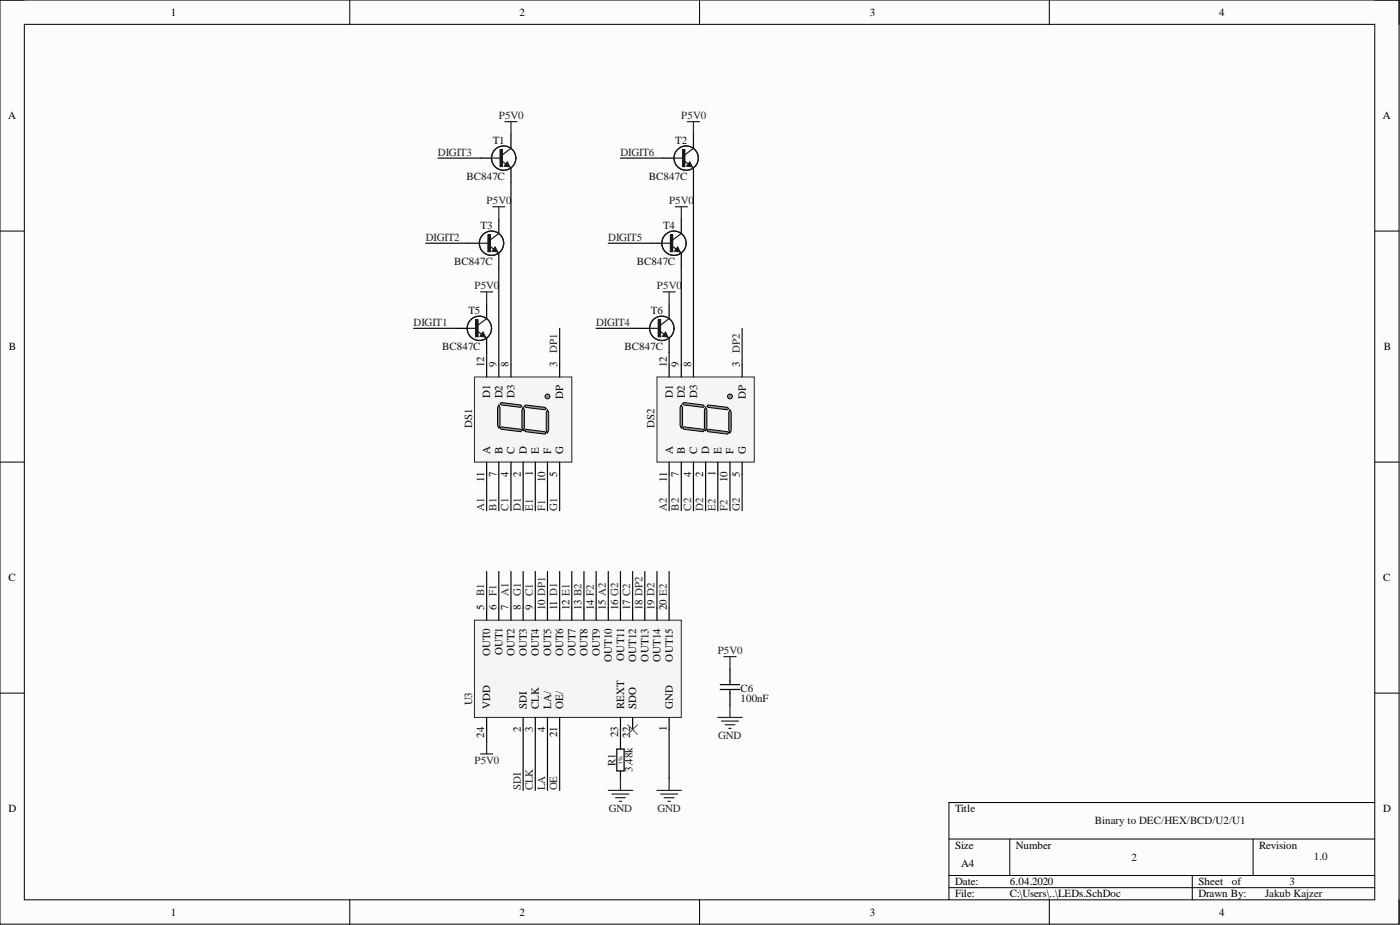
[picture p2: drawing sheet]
<svg xmlns="http://www.w3.org/2000/svg" width="292mm" height="193mm" viewBox="0 0 292 193" stroke-linecap="round" stroke-linejoin="round" font-family="sans-serif">
<defs><g id="words">
<g font-size="2.3">
<text x="35.6" y="3.3">1</text>
<text x="108.4" y="3.3">2</text>
<text x="181.5" y="3.3">3</text>
<text x="254.3" y="3.3">4</text>
<text x="1.7" y="24.9">A</text>
<text x="288.5" y="24.9">A</text>
<text x="1.9" y="73.1">B</text>
<text x="101" y="76.6" transform="rotate(-90 101 76.6)">12</text>
<text x="103.6" y="76.6" transform="rotate(-90 103.6 76.6)">9</text>
<text x="106.1" y="76.6" transform="rotate(-90 106.1 76.6)">8</text>
<text x="116.3" y="76.6" transform="rotate(-90 116.3 76.6)">3</text>
<text x="139.1" y="76.6" transform="rotate(-90 139.1 76.6)">12</text>
<text x="141.6" y="76.6" transform="rotate(-90 141.6 76.6)">9</text>
<text x="144.2" y="76.6" transform="rotate(-90 144.2 76.6)">8</text>
<text x="154.3" y="76.6" transform="rotate(-90 154.3 76.6)">3</text>
<text x="288.7" y="73.1">B</text>
<text x="102.3" y="83" transform="rotate(-90 102.3 83)">D1</text>
<text x="104.8" y="83.1" transform="rotate(-90 104.8 83.1)">D2</text>
<text x="107.4" y="83" transform="rotate(-90 107.4 83)">D3</text>
<text x="117.5" y="83.3" transform="rotate(-90 117.5 83.3)">DP</text>
<text x="140.4" y="83" transform="rotate(-90 140.4 83)">D1</text>
<text x="142.9" y="83.1" transform="rotate(-90 142.9 83.1)">D2</text>
<text x="145.4" y="83" transform="rotate(-90 145.4 83)">D3</text>
<text x="155.6" y="83.3" transform="rotate(-90 155.6 83.3)">DP</text>
<text x="102.3" y="94.6" transform="rotate(-90 102.3 94.6)">A</text>
<text x="104.8" y="94.6" transform="rotate(-90 104.8 94.6)">B</text>
<text x="107.4" y="94.6" transform="rotate(-90 107.4 94.6)">C</text>
<text x="109.9" y="94.6" transform="rotate(-90 109.9 94.6)">D</text>
<text x="112.4" y="94.6" transform="rotate(-90 112.4 94.6)">E</text>
<text x="115" y="94.6" transform="rotate(-90 115 94.6)">F</text>
<text x="117.5" y="94.6" transform="rotate(-90 117.5 94.6)">G</text>
<text x="140.4" y="94.6" transform="rotate(-90 140.4 94.6)">A</text>
<text x="142.9" y="94.6" transform="rotate(-90 142.9 94.6)">B</text>
<text x="145.4" y="94.6" transform="rotate(-90 145.4 94.6)">C</text>
<text x="148" y="94.6" transform="rotate(-90 148 94.6)">D</text>
<text x="150.5" y="94.6" transform="rotate(-90 150.5 94.6)">E</text>
<text x="153.1" y="94.6" transform="rotate(-90 153.1 94.6)">F</text>
<text x="155.6" y="94.6" transform="rotate(-90 155.6 94.6)">G</text>
<text x="101" y="100.5" transform="rotate(-90 101 100.5)">11</text>
<text x="103.6" y="99.4" transform="rotate(-90 103.6 99.4)">7</text>
<text x="106.1" y="99.5" transform="rotate(-90 106.1 99.5)">4</text>
<text x="108.6" y="99.4" transform="rotate(-90 108.6 99.4)">2</text>
<text x="111.2" y="99.3" transform="rotate(-90 111.2 99.3)">1</text>
<text x="113.7" y="100.6" transform="rotate(-90 113.7 100.6)">10</text>
<text x="116.3" y="99.4" transform="rotate(-90 116.3 99.4)">5</text>
<text x="139.1" y="100.5" transform="rotate(-90 139.1 100.5)">11</text>
<text x="141.6" y="99.4" transform="rotate(-90 141.6 99.4)">7</text>
<text x="144.2" y="99.5" transform="rotate(-90 144.2 99.5)">4</text>
<text x="146.7" y="99.4" transform="rotate(-90 146.7 99.4)">2</text>
<text x="149.3" y="99.3" transform="rotate(-90 149.3 99.3)">1</text>
<text x="151.8" y="100.6" transform="rotate(-90 151.8 100.6)">10</text>
<text x="154.3" y="99.4" transform="rotate(-90 154.3 99.4)">5</text>
<text x="1.8" y="121.3">C</text>
<text x="288.6" y="121.3">C</text>
<text x="101" y="127.3" transform="rotate(-90 101 127.3)">5</text>
<text x="103.6" y="127.3" transform="rotate(-90 103.6 127.3)">6</text>
<text x="106.1" y="127.3" transform="rotate(-90 106.1 127.3)">7</text>
<text x="108.6" y="127.3" transform="rotate(-90 108.6 127.3)">8</text>
<text x="111.2" y="127.3" transform="rotate(-90 111.2 127.3)">9</text>
<text x="113.7" y="127.3" transform="rotate(-90 113.7 127.3)">10 DP1</text>
<text x="116.3" y="127.3" transform="rotate(-90 116.3 127.3)">11 D1</text>
<text x="118.8" y="127.3" transform="rotate(-90 118.8 127.3)">12 E1</text>
<text x="121.3" y="127.3" transform="rotate(-90 121.3 127.3)">13 B2</text>
<text x="123.9" y="127.3" transform="rotate(-90 123.9 127.3)">14 F2</text>
<text x="126.4" y="127.3" transform="rotate(-90 126.4 127.3)">15 A2</text>
<text x="128.9" y="127.3" transform="rotate(-90 128.9 127.3)">16 G2</text>
<text x="131.5" y="127.3" transform="rotate(-90 131.5 127.3)">17 C2</text>
<text x="134" y="127.3" transform="rotate(-90 134 127.3)">18 DP2</text>
<text x="136.6" y="127.3" transform="rotate(-90 136.6 127.3)">19 D2</text>
<text x="139.1" y="127.3" transform="rotate(-90 139.1 127.3)">20 E2</text>
<text x="102.3" y="136.9" transform="rotate(-90 102.3 136.9)">OUT0</text>
<text x="104.8" y="136.7" transform="rotate(-90 104.8 136.7)">OUT1</text>
<text x="107.4" y="136.9" transform="rotate(-90 107.4 136.9)">OUT2</text>
<text x="109.9" y="136.8" transform="rotate(-90 109.9 136.8)">OUT3</text>
<text x="112.4" y="136.9" transform="rotate(-90 112.4 136.9)">OUT4</text>
<text x="115" y="136.8" transform="rotate(-90 115 136.8)">OUT5</text>
<text x="117.5" y="136.9" transform="rotate(-90 117.5 136.9)">OUT6</text>
<text x="120.1" y="136.9" transform="rotate(-90 120.1 136.9)">OUT7</text>
<text x="122.6" y="136.9" transform="rotate(-90 122.6 136.9)">OUT8</text>
<text x="125.1" y="136.9" transform="rotate(-90 125.1 136.9)">OUT9</text>
<text x="130.2" y="137.8" transform="rotate(-90 130.2 137.8)">OUT11</text>
<text x="127.7" y="138.1" transform="rotate(-90 127.7 138.1)">OUT10</text>
<text x="132.8" y="138.1" transform="rotate(-90 132.8 138.1)">OUT12</text>
<text x="135.3" y="138" transform="rotate(-90 135.3 138)">OUT13</text>
<text x="137.8" y="138.1" transform="rotate(-90 137.8 138.1)">OUT14</text>
<text x="140.4" y="138" transform="rotate(-90 140.4 138)">OUT15</text>
<text x="102.3" y="147.9" transform="rotate(-90 102.3 147.9)">VDD</text>
<text x="109.9" y="147.9" transform="rotate(-90 109.9 147.9)">SDI</text>
<text x="112.4" y="147.9" transform="rotate(-90 112.4 147.9)">CLK</text>
<text x="115" y="147.9" transform="rotate(-90 115 147.9)">LA/</text>
<text x="117.5" y="147.9" transform="rotate(-90 117.5 147.9)">OE/</text>
<text x="130.2" y="147.9" transform="rotate(-90 130.2 147.9)">REXT</text>
<text x="132.8" y="147.9" transform="rotate(-90 132.8 147.9)">SDO</text>
<text x="140.4" y="147.9" transform="rotate(-90 140.4 147.9)">GND</text>
<text x="101" y="153.9" transform="rotate(-90 101 153.9)">24</text>
<text x="108.6" y="152.7" transform="rotate(-90 108.6 152.7)">2</text>
<text x="111.2" y="152.6" transform="rotate(-90 111.2 152.6)">3</text>
<text x="113.7" y="152.8" transform="rotate(-90 113.7 152.8)">4</text>
<text x="116.3" y="153.7" transform="rotate(-90 116.3 153.7)">21</text>
<text x="128.9" y="153.8" transform="rotate(-90 128.9 153.8)">23</text>
<text x="131.5" y="153.9" transform="rotate(-90 131.5 153.9)">22</text>
<text x="139.1" y="152.5" transform="rotate(-90 139.1 152.5)">1</text>
<text x="1.8" y="169.5">D</text>
<text x="199.3" y="169.5">Title</text>
<text x="288.6" y="169.5">D</text>
<text x="199.3" y="177.1">Size</text>
<text x="212" y="177.1">Number</text>
<text x="262.7" y="177.1">Revision</text>
<text x="199.3" y="184.7">Date:</text>
<text x="200.5" y="180.9">A4</text>
<text x="210.7" y="184.7">6.04.2020</text>
<text x="250" y="184.7">Sheet</text>
<text x="257" y="184.7">of</text>
<text x="35.6" y="191">1</text>
<text x="108.4" y="191">2</text>
<text x="181.5" y="191">3</text>
<text x="199.3" y="187.2">File:</text>
<text x="210.7" y="187.2">C:\Users\..\LEDs.SchDoc</text>
<text x="250" y="187.2">Drawn By:</text>
<text x="254.3" y="191">4</text>
</g>
<g font-size="2.3" fill="#0e0e0e">
<text x="102.8" y="29.9">T1</text>
<text x="140.9" y="29.9">T2</text>
<text x="97.3" y="37.6">BC847C</text>
<text x="135.4" y="37.6">BC847C</text>
<text x="100.3" y="47.7">T3</text>
<text x="138.3" y="47.7">T4</text>
<text x="94.8" y="55.3">BC847C</text>
<text x="132.8" y="55.3">BC847C</text>
<text x="97.7" y="65.5">T5</text>
<text x="135.8" y="65.5">T6</text>
<text x="92.2" y="73.1">BC847C</text>
<text x="130.3" y="73.1">BC847C</text>
<text x="98.5" y="89.3" transform="rotate(-90 98.5 89.3)">DS1</text>
<text x="136.6" y="89.3" transform="rotate(-90 136.6 89.3)">DS2</text>
<text x="98.5" y="147.1" transform="rotate(-90 98.5 147.1)">U3</text>
<text x="154.5" y="144.3">C6</text>
<text x="154.5" y="146.4">100nF</text>
<text x="128.4" y="159.9" transform="rotate(-90 128.4 159.9)">R1</text>
<text x="132" y="161.1" transform="rotate(-90 132 161.1)">3.48k</text>
<text x="228.5" y="172">Binary to DEC/HEX/BCD/U2/U1</text>
<text x="236.1" y="179.6">2</text>
<text x="274.1" y="179.3">1.0</text>
<text x="269.1" y="184.7">3</text>
<text x="264" y="187.2">Jakub Kajzer</text>
</g>
<g font-size="2.3" fill="#262626">
<text x="104.1" y="24.9">P5V0</text>
<text x="142.1" y="24.9">P5V0</text>
<text x="91.4" y="32.5">DIGIT3</text>
<text x="129.5" y="32.5">DIGIT6</text>
<text x="101.5" y="42.6">P5V0</text>
<text x="139.6" y="42.6">P5V0</text>
<text x="88.8" y="50.2">DIGIT2</text>
<text x="126.9" y="50.2">DIGIT5</text>
<text x="99" y="60.4">P5V0</text>
<text x="137.1" y="60.4">P5V0</text>
<text x="86.3" y="68">DIGIT1</text>
<text x="124.4" y="68">DIGIT4</text>
<text x="116.3" y="73.6" transform="rotate(-90 116.3 73.6)">DP1</text>
<text x="154.3" y="73.6" transform="rotate(-90 154.3 73.6)">DP2</text>
<text x="101" y="106.5" transform="rotate(-90 101 106.5)">A1</text>
<text x="103.6" y="106.5" transform="rotate(-90 103.6 106.5)">B1</text>
<text x="106.1" y="106.5" transform="rotate(-90 106.1 106.5)">C1</text>
<text x="108.6" y="106.5" transform="rotate(-90 108.6 106.5)">D1</text>
<text x="111.2" y="106.5" transform="rotate(-90 111.2 106.5)">E1</text>
<text x="113.7" y="106.5" transform="rotate(-90 113.7 106.5)">F1</text>
<text x="116.3" y="106.5" transform="rotate(-90 116.3 106.5)">G1</text>
<text x="139.1" y="106.5" transform="rotate(-90 139.1 106.5)">A2</text>
<text x="141.6" y="106.5" transform="rotate(-90 141.6 106.5)">B2</text>
<text x="144.2" y="106.5" transform="rotate(-90 144.2 106.5)">C2</text>
<text x="146.7" y="106.5" transform="rotate(-90 146.7 106.5)">D2</text>
<text x="149.3" y="106.5" transform="rotate(-90 149.3 106.5)">E2</text>
<text x="151.8" y="106.5" transform="rotate(-90 151.8 106.5)">F2</text>
<text x="154.3" y="106.5" transform="rotate(-90 154.3 106.5)">G2</text>
<text x="101" y="124.3" transform="rotate(-90 101 124.3)">B1</text>
<text x="103.6" y="124.3" transform="rotate(-90 103.6 124.3)">F1</text>
<text x="106.1" y="124.3" transform="rotate(-90 106.1 124.3)">A1</text>
<text x="108.6" y="124.3" transform="rotate(-90 108.6 124.3)">G1</text>
<text x="111.2" y="124.3" transform="rotate(-90 111.2 124.3)">C1</text>
<text x="149.8" y="136.5">P5V0</text>
<text x="149.8" y="154.2">GND</text>
<text x="99" y="159.3">P5V0</text>
<text x="108.6" y="164.9" transform="rotate(-90 108.6 164.9)">SDI</text>
<text x="111.2" y="164.9" transform="rotate(-90 111.2 164.9)">CLK</text>
<text x="113.7" y="164.9" transform="rotate(-90 113.7 164.9)">LA</text>
<text x="116.3" y="164.9" transform="rotate(-90 116.3 164.9)">OE</text>
<text x="127" y="169.5">GND</text>
<text x="137.2" y="169.5">GND</text>
</g>
<text font-size="1.1" fill="#0e0e0e" x="129.9" y="159.3" transform="rotate(-90 129.9 159.3)">1%</text>
</g></defs>
<path d="M0 0h291.9v192.8h-291.9z" fill-rule="evenodd" fill="#fcfcfc"/>
<path d="M0 0h291.9v192.8h-291.9z" fill="none" stroke="#000" stroke-width=".21"/>
<path d="M5.1 5.1h281.7v182.6h-281.7z" fill-rule="evenodd" fill="#fcfcfc"/>
<g fill="none" stroke="#000" stroke-width=".21">
<path d="M0 0h5.1M5.1 5.1h281.7v182.6h-281.7zM73 0v5.1M146 0v5.1M218.9 0v5.1M286.8 0h5.1v5.1M0 48.2h5.1M286.8 48.2h5.1M0 96.4h5.1M286.8 96.4h5.1M0 144.6h5.1M286.8 144.6h5.1"/>
<path d="M198 175h88.8M210.7 175v7.6M261.4 175v7.6M286.8 167.4h-88.8v20.3M73 187.7v5.1M146 187.7v5.1M198 182.6h88.8M198 185.2h88.8M218.9 187.7v5.1M248.8 182.6v5.1M291.9 187.7v5.1"/>
</g>
<path d="M99 129.4h43.1v20.3h-43.1z" fill-rule="evenodd" fill="#f5f5f5"/>
<path d="M99 129.4h43.1v20.3h-43.1z" fill="none" stroke="#262626" stroke-width=".21"/>
<g fill="none" stroke="#000" stroke-width=".25">
<path d="M101.5 126.8v2.6M104.1 126.8v2.6M106.6 126.8v2.6M109.1 126.8v2.6M111.7 126.8v2.6M114.2 126.8v2.6M116.8 126.8v2.6M119.3 126.8v2.6M121.8 126.8v2.6M124.4 126.8v2.6M126.9 126.8v2.6M129.5 126.8v2.6"/>
<path d="M132 126.8v2.6M134.5 126.8v2.6M137.1 126.8v2.6M139.6 126.8v2.6M101.5 149.7v2.5M109.1 149.7v2.5M111.7 149.7v2.5M114.2 149.7v2.5M116.8 149.7v2.5M129.5 149.7v2.5M132 149.7v2.5M139.6 149.7v2.5"/>
</g>
<path d="M99 78.6h20.3v17.8h-20.3z" fill-rule="evenodd" fill="#f5f5f5"/>
<path d="M99 78.6h20.3v17.8h-20.3z" fill="none" stroke="#262626" stroke-width=".21"/>
<path d="M101.5 76.1v2.5M104.1 76.1v2.5M116.8 76.1v2.5M101.5 96.4v2.5M104.1 96.4v2.5M106.6 96.4v2.5M109.1 96.4v2.5M111.7 96.4v2.5M114.2 96.4v2.5M116.8 96.4v2.5" fill="none" stroke="#000" stroke-width=".25"/>
<circle cx="114.2" cy="82.7" r=".51" fill="#969696"/>
<circle cx="114.2" cy="82.7" r=".51" fill="none" stroke="#000" stroke-width=".21"/>
<path d="M114.2 85.5l.3 .5v3.8l-.3 .5-.2-.5v-3.8z" fill-rule="evenodd" fill="#969696"/>
<path d="M114.2 85.5l.3 .5v3.8l-.3 .5-.2-.5v-3.8z" fill="none" stroke="#000" stroke-width=".21"/>
<path d="M109.1 85l.3 .5v3.8l-.3 .5-.2-.5v-3.8z" fill-rule="evenodd" fill="#969696"/>
<path d="M109.1 85l.3 .5v3.8l-.3 .5-.2-.5v-3.8z" fill="none" stroke="#000" stroke-width=".21"/>
<path d="M104.1 84.5l.2 .5v3.8l-.2 .5-.3-.5v-3.8z" fill-rule="evenodd" fill="#969696"/>
<path d="M104.1 84.5l.2 .5v3.8l-.2 .5-.3-.5v-3.8z" fill="none" stroke="#000" stroke-width=".21"/>
<path d="M104.3 84.2l.3-.2 4 .5 .3 .2-.3 .3-4-.5z" fill-rule="evenodd" fill="#969696"/>
<path d="M104.3 84.2l.3-.2 4 .5 .3 .2-.3 .3-4-.5z" fill="none" stroke="#000" stroke-width=".21"/>
<path d="M104.3 89.3l.3-.3 4 .6 .3 .2-.3 .3-4-.5z" fill-rule="evenodd" fill="#969696"/>
<path d="M104.3 89.3l.3-.3 4 .6 .3 .2-.3 .3-4-.5z" fill="none" stroke="#000" stroke-width=".21"/>
<path d="M109.4 89.8l.3-.2 4 .5 .3 .2-.3 .3-4-.5z" fill-rule="evenodd" fill="#969696"/>
<path d="M109.4 89.8l.3-.2 4 .5 .3 .2-.3 .3-4-.5z" fill="none" stroke="#000" stroke-width=".21"/>
<path d="M109.4 84.7l.3-.2 4 .5 .3 .2-.3 .3-4-.5z" fill-rule="evenodd" fill="#969696"/>
<path d="M109.4 84.7l.3-.2 4 .5 .3 .2-.3 .3-4-.5z" fill="none" stroke="#000" stroke-width=".21"/>
<path d="M106.6 76.1v2.5" fill="none" stroke="#000" stroke-width=".25"/>
<path d="M137.1 78.6h20.3v17.8h-20.3z" fill-rule="evenodd" fill="#f5f5f5"/>
<path d="M137.1 78.6h20.3v17.8h-20.3z" fill="none" stroke="#262626" stroke-width=".21"/>
<path d="M139.6 76.1v2.5M142.1 76.1v2.5M154.8 76.1v2.5M139.6 96.4v2.5M142.1 96.4v2.5M144.7 96.4v2.5M147.2 96.4v2.5M149.8 96.4v2.5M152.3 96.4v2.5M154.8 96.4v2.5" fill="none" stroke="#000" stroke-width=".25"/>
<circle cx="152.3" cy="82.7" r=".51" fill="#969696"/>
<circle cx="152.3" cy="82.7" r=".51" fill="none" stroke="#000" stroke-width=".21"/>
<path d="M152.3 85.5l.3 .5v3.8l-.3 .5-.3-.5v-3.8z" fill-rule="evenodd" fill="#969696"/>
<path d="M152.3 85.5l.3 .5v3.8l-.3 .5-.3-.5v-3.8z" fill="none" stroke="#000" stroke-width=".21"/>
<path d="M147.2 85l.3 .5v3.8l-.3 .5-.2-.5v-3.8z" fill-rule="evenodd" fill="#969696"/>
<path d="M147.2 85l.3 .5v3.8l-.3 .5-.2-.5v-3.8z" fill="none" stroke="#000" stroke-width=".21"/>
<path d="M142.1 84.5l.3 .5v3.8l-.3 .5-.2-.5v-3.8z" fill-rule="evenodd" fill="#969696"/>
<path d="M142.1 84.5l.3 .5v3.8l-.3 .5-.2-.5v-3.8z" fill="none" stroke="#000" stroke-width=".21"/>
<path d="M142.4 84.2l.3-.2 4 .5 .3 .2-.3 .3-4-.5z" fill-rule="evenodd" fill="#969696"/>
<path d="M142.4 84.2l.3-.2 4 .5 .3 .2-.3 .3-4-.5z" fill="none" stroke="#000" stroke-width=".21"/>
<path d="M142.4 89.3l.3-.3 4 .6 .3 .2-.3 .3-4-.5z" fill-rule="evenodd" fill="#969696"/>
<path d="M142.4 89.3l.3-.3 4 .6 .3 .2-.3 .3-4-.5z" fill="none" stroke="#000" stroke-width=".21"/>
<path d="M147.5 89.8l.2-.2 4.1 .5 .2 .2-.2 .3-4.1-.5z" fill-rule="evenodd" fill="#969696"/>
<path d="M147.5 89.8l.2-.2 4.1 .5 .2 .2-.2 .3-4.1-.5z" fill="none" stroke="#000" stroke-width=".21"/>
<path d="M147.5 84.7l.2-.2 4.1 .5 .2 .2-.2 .3-4.1-.5z" fill-rule="evenodd" fill="#969696"/>
<path d="M147.5 84.7l.2-.2 4.1 .5 .2 .2-.2 .3-4.1-.5z" fill="none" stroke="#000" stroke-width=".21"/>
<path d="M95.2 68.5h2.3M101.5 63.4v3.1M101.5 70.5v3.1M144.7 76.1v2.5" fill="none" stroke="#000" stroke-width=".25"/>
<path d="M100.3 157.3h2.5M101.5 154.7v2.6M137.1 164.9h5M137.8 165.7h3.6M138.6 166.4h2M139.4 167.2h.5M139.6 162.4v2.5" fill="none" stroke="#262626" stroke-width=".25"/>
<path d="M100.8 69.3l.5 1-1.2-.1z" fill="#1c1c1c"/>
<path d="M100.8 69.3l.5 1-1.2-.1z" fill="none" stroke="#1c1c1c" stroke-width=".21"/>
<path d="M99.2 66.7h.6v3.6h-.6z" fill-rule="evenodd" fill="#1c1c1c"/>
<path d="M99.2 66.7h.6v3.6h-.6z" fill="none" stroke="#1c1c1c" stroke-width=".21"/>
<g fill="none" stroke="#1c1c1c" stroke-width=".25">
<path d="M97.5 68.5h2M99.5 69l2 1.5M101.5 66.5l-2 1.5"/>
<circle cx="100" cy="68.5" r="2.54"/>
</g>
<path d="M97.7 50.7h2.3M104.1 45.7v3M104.1 52.8v3" fill="none" stroke="#000" stroke-width=".25"/>
<path d="M103.3 51.5l.5 1.1-1.1-.2z" fill="#1c1c1c"/>
<path d="M103.3 51.5l.5 1.1-1.1-.2z" fill="none" stroke="#1c1c1c" stroke-width=".21"/>
<path d="M101.8 49h.5v3.5h-.5z" fill-rule="evenodd" fill="#1c1c1c"/>
<path d="M101.8 49h.5v3.5h-.5z" fill="none" stroke="#1c1c1c" stroke-width=".21"/>
<g fill="none" stroke="#1c1c1c" stroke-width=".25">
<path d="M100 50.7h2M102 51.2l2.1 1.6M104.1 48.7l-2.1 1.5"/>
<circle cx="102.5" cy="50.7" r="2.54"/>
</g>
<path d="M100.3 33h2.2M106.6 27.9v3.1M106.6 35v3.1" fill="none" stroke="#000" stroke-width=".25"/>
<path d="M105.8 33.7l.6 1.1-1.2-.1z" fill="#1c1c1c"/>
<path d="M105.8 33.7l.6 1.1-1.2-.1z" fill="none" stroke="#1c1c1c" stroke-width=".21"/>
<path d="M104.3 31.2h.5v3.6h-.5z" fill-rule="evenodd" fill="#1c1c1c"/>
<path d="M104.3 31.2h.5v3.6h-.5z" fill="none" stroke="#1c1c1c" stroke-width=".21"/>
<g fill="none" stroke="#1c1c1c" stroke-width=".25">
<path d="M102.5 33h2.1M104.6 33.5l2 1.5M106.6 31l-2 1.5"/>
<circle cx="105.1" cy="33" r="2.54"/>
</g>
<path d="M105.3 25.4h2.6M106.6 25.4v2.5M102.8 43.1h2.5M104.1 43.1v2.6M100.3 60.9h2.5M101.5 60.9v2.5" fill="none" stroke="#262626" stroke-width=".25"/>
<path d="M133.3 68.5h2.2M139.6 63.4v3.1M139.6 70.5v3.1" fill="none" stroke="#000" stroke-width=".25"/>
<path d="M138.8 69.3l.6 1-1.2-.1z" fill="#1c1c1c"/>
<path d="M138.8 69.3l.6 1-1.2-.1z" fill="none" stroke="#1c1c1c" stroke-width=".21"/>
<path d="M137.3 66.7h.5v3.6h-.5z" fill-rule="evenodd" fill="#1c1c1c"/>
<path d="M137.3 66.7h.5v3.6h-.5z" fill="none" stroke="#1c1c1c" stroke-width=".21"/>
<g fill="none" stroke="#1c1c1c" stroke-width=".25">
<path d="M135.5 68.5h2.1M137.6 69l2 1.5M139.6 66.5l-2 1.5"/>
<circle cx="138.1" cy="68.5" r="2.54"/>
</g>
<path d="M135.8 50.7h2.3M142.1 45.7v3M142.1 52.8v3" fill="none" stroke="#000" stroke-width=".25"/>
<path d="M141.4 51.5l.5 1.1-1.2-.2z" fill="#1c1c1c"/>
<path d="M141.4 51.5l.5 1.1-1.2-.2z" fill="none" stroke="#1c1c1c" stroke-width=".21"/>
<path d="M139.9 49h.5v3.5h-.5z" fill-rule="evenodd" fill="#1c1c1c"/>
<path d="M139.9 49h.5v3.5h-.5z" fill="none" stroke="#1c1c1c" stroke-width=".21"/>
<g fill="none" stroke="#1c1c1c" stroke-width=".25">
<path d="M138.1 50.7h2M140.1 51.2l2 1.6M142.1 48.7l-2 1.5"/>
<circle cx="140.6" cy="50.7" r="2.54"/>
</g>
<path d="M138.3 33h2.3M144.7 27.9v3.1M144.7 35v3.1" fill="none" stroke="#000" stroke-width=".25"/>
<path d="M143.9 33.7l.6 1.1-1.2-.1z" fill="#1c1c1c"/>
<path d="M143.9 33.7l.6 1.1-1.2-.1z" fill="none" stroke="#1c1c1c" stroke-width=".21"/>
<path d="M142.4 31.2h.5v3.6h-.5z" fill-rule="evenodd" fill="#1c1c1c"/>
<path d="M142.4 31.2h.5v3.6h-.5z" fill="none" stroke="#1c1c1c" stroke-width=".21"/>
<g fill="none" stroke="#1c1c1c" stroke-width=".25">
<path d="M140.6 33h2.1M142.7 33.5l2 1.5M144.7 31l-2 1.5"/>
<circle cx="143.2" cy="33" r="2.54"/>
</g>
<g fill="none" stroke="#262626" stroke-width=".25">
<path d="M143.4 25.4h2.6M144.7 25.4v2.5M140.9 43.1h2.5M142.1 43.1v2.6M138.3 60.9h2.6M139.6 60.9v2.5M151 137h2.6M152.3 137v2.5M149.8 149.7h5M150.5 150.4h3.6M151.3 151.2h2M152 152h.6"/>
<path d="M152.3 147.1v2.6M126.9 164.9h5.1M127.7 165.7h3.5M128.4 166.4h2.1M129.2 167.2h.5M129.5 162.4v2.5"/>
</g>
<path d="M152.3 139.5v3.3M128.7 156.3h1.5v4.5h-1.5zM129.5 154.7v1.6M150.3 142.8h4M150.3 143.8h4M152.3 143.8v3.3M129.5 160.8v1.6" fill="none" stroke="#000" stroke-width=".25"/>
<path d="M131 151.2l2 2M133 151.2l-2 2" fill="none" stroke="#4c4c4c" stroke-width=".21"/>
<g fill="none" stroke="#0e0e0e" stroke-width=".25">
<path d="M91.4 33h8.9M106.6 38.1v38M129.5 33h8.8M144.7 38.1v38M88.8 50.7h8.9M104.1 55.8v20.3M126.9 50.7h8.9M142.1 55.8v20.3M86.3 68.5h8.9M101.5 73.6v2.5M116.8 68.5v7.6M124.4 68.5h8.9"/>
<path d="M139.6 73.6v2.5M154.8 68.5v7.6M101.5 98.9v7.6M104.1 98.9v7.6M106.6 98.9v7.6M109.1 98.9v7.6M111.7 98.9v7.6M114.2 98.9v7.6M116.8 98.9v7.6M139.6 98.9v7.6M142.1 98.9v7.6M144.7 98.9v7.6"/>
<path d="M147.2 98.9v7.6M149.8 98.9v7.6M152.3 98.9v7.6M154.8 98.9v7.6M101.5 119.2v7.6M104.1 119.2v7.6M106.6 119.2v7.6M109.1 119.2v7.6M111.7 119.2v7.6M114.2 119.2v7.6M116.8 119.2v7.6M119.3 119.2v7.6"/>
<path d="M121.8 119.2v7.6M124.4 119.2v7.6M126.9 119.2v7.6M129.5 119.2v7.6M132 119.2v7.6M134.5 119.2v7.6M137.1 119.2v7.6M139.6 119.2v7.6M101.5 152.2v2.5M109.1 152.2v12.7M111.7 152.2v12.7M114.2 152.2v12.7"/>
<path d="M116.8 152.2v12.7M129.5 152.2v2.5M139.6 152.2v10.2"/>
</g>
<use href="#words"/>
</svg>
